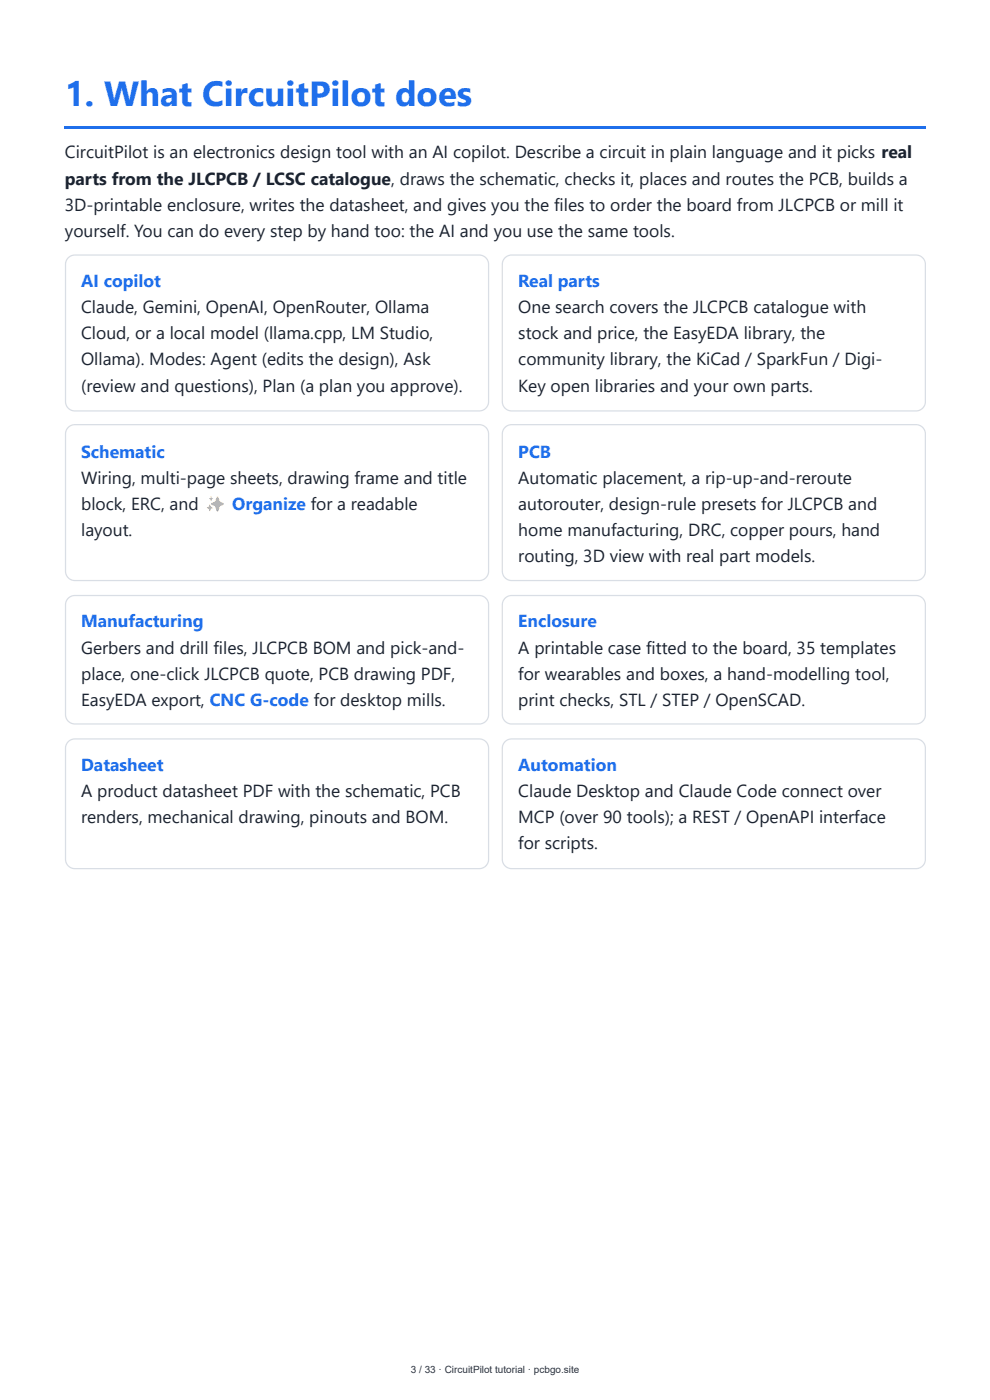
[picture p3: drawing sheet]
<svg xmlns="http://www.w3.org/2000/svg" width="210mm" height="297mm" viewBox="0 0 210 297" stroke-linecap="round" stroke-linejoin="round" font-family="sans-serif">
<defs><g id="words">
<text font-size="7.4" fill="#1f6feb" x="13.8" y="22.5">1. What CircuitPilot does</text>
<g font-size="3.7" fill="#1b2330">
<text x="13.8" y="33.6">CircuitPilot is an electronics design tool with an AI copilot. Describe a circuit in plain language and it picks real</text>
<text x="13.8" y="39.2">parts from the JLCPCB / LCSC catalogue, draws the schematic, checks it, places and routes the PCB, builds a</text>
<text x="13.8" y="44.7">3D-printable enclosure, writes the datasheet, and gives you the files to order the board from JLCPCB or mill it</text>
<text x="13.8" y="50.3">yourself. You can do every step by hand too: the AI and you use the same tools.</text>
<text x="17.2" y="66.4">Claude, Gemini, OpenAI, OpenRouter, Ollama</text>
<text x="17.2" y="72">Cloud, or a local model (llama.cpp, LM Studio,</text>
<text x="109.9" y="66.4">One search covers the JLCPCB catalogue with</text>
<text x="109.9" y="72">stock and price, the EasyEDA library, the</text>
<text x="17.2" y="77.5">Ollama). Modes: Agent (edits the design), Ask</text>
<text x="109.9" y="77.5">community library, the KiCad / SparkFun / Digi-</text>
<text x="17.2" y="83.1">(review and questions), Plan (a plan you approve).</text>
<text x="109.9" y="83.1">Key open libraries and your own parts.</text>
<text x="17.2" y="102.7">Wiring, multi-page sheets, drawing frame and title</text>
<text x="109.9" y="102.7">Automatic placement, a rip-up-and-reroute</text>
<text x="17.2" y="108.2">block, ERC, and ✨ Organize for a readable</text>
<text x="17.2" y="113.8">layout.</text>
<text x="109.9" y="108.2">autorouter, design-rule presets for JLCPCB and</text>
<text x="109.9" y="113.8">home manufacturing, DRC, copper pours, hand</text>
<text x="109.9" y="119.3">routing, 3D view with real part models.</text>
<text x="17.2" y="138.6">Gerbers and drill files, JLCPCB BOM and pick-and-</text>
<text x="109.9" y="138.6">A printable case fitted to the board, 35 templates</text>
<text x="17.2" y="144.2">place, one-click JLCPCB quote, PCB drawing PDF,</text>
<text x="17.2" y="149.8">EasyEDA export, CNC G-code for desktop mills.</text>
<text x="109.9" y="144.2">for wearables and boxes, a hand-modelling tool,</text>
<text x="109.9" y="149.8">print checks, STL / STEP / OpenSCAD.</text>
<text x="17.2" y="169.1">A product datasheet PDF with the schematic, PCB</text>
<text x="109.9" y="169.1">Claude Desktop and Claude Code connect over</text>
<text x="17.2" y="174.6">renders, mechanical drawing, pinouts and BOM.</text>
<text x="109.9" y="174.6">MCP (over 90 tools); a REST / OpenAPI interface</text>
<text x="109.9" y="180.2">for scripts.</text>
</g>
<g font-size="3.7" fill="#1f6feb">
<text x="17.2" y="60.9">AI copilot</text>
<text x="109.9" y="60.9">Real parts</text>
<text x="17.2" y="97.1">Schematic</text>
<text x="109.9" y="97.1">PCB</text>
<text x="17.2" y="133.1">Manufacturing</text>
<text x="109.9" y="133.1">Enclosure</text>
<text x="17.2" y="163.5">Datasheet</text>
<text x="109.9" y="163.5">Automation</text>
</g>
<text font-size="2.1" fill="#343434" x="87.1" y="291.3">3 / 33 · CircuitPilot tutorial · pcbgo.site</text>
</g></defs>
<path d="M13.8 26.7h182.5v.6h-182.5z" fill="#1f6feb"/>
<path d="M14.5 54.7l.6-.4 .8-.2h85.7a1.98 1.98 0 0 1 2 2v29.1a1.98 1.98 0 0 1-2 2h-85.7a1.98 1.98 0 0 1-2-2v-29.1l.1-.8zM107.1 54.7l.6-.4 .8-.2h85.7a1.98 1.98 0 0 1 2 2v29.1a1.98 1.98 0 0 1-2 2h-85.7a1.98 1.98 0 0 1-2-2v-29.1l.1-.8zM14.5 90.7l.6-.5 .8-.1h85.7a1.98 1.98 0 0 1 2 2v29.1a1.98 1.98 0 0 1-2 2h-85.7a1.98 1.98 0 0 1-2-2v-29.1l.1-.8zM107.1 90.7l.6-.5 .8-.1h85.7a1.98 1.98 0 0 1 2 2v29.1a1.98 1.98 0 0 1-2 2h-85.7a1.98 1.98 0 0 1-2-2v-29.1l.1-.8zM14.5 126.9l.6-.4 .8-.2h85.7a1.98 1.98 0 0 1 2 2v23.3a1.98 1.98 0 0 1-2 2h-85.7a1.98 1.98 0 0 1-2-2v-23.3l.1-.7zM107.1 126.9l.6-.4 .8-.2h85.7a1.98 1.98 0 0 1 2 2v23.3a1.98 1.98 0 0 1-2 2h-85.7a1.98 1.98 0 0 1-2-2v-23.3l.1-.7zM14.5 157.3l.6-.4 .8-.1h85.7a1.98 1.98 0 0 1 2 2v23.5a1.98 1.98 0 0 1-2 2h-85.7a1.98 1.98 0 0 1-2-2v-23.5l.1-.8zM107.1 157.3l.6-.4 .8-.1h85.7a1.98 1.98 0 0 1 2 2v23.5a1.98 1.98 0 0 1-2 2h-85.7a1.98 1.98 0 0 1-2-2v-23.5l.1-.8z" fill="none" stroke="#d9dee5" stroke-width=".26"/>
<use href="#words"/>
</svg>
